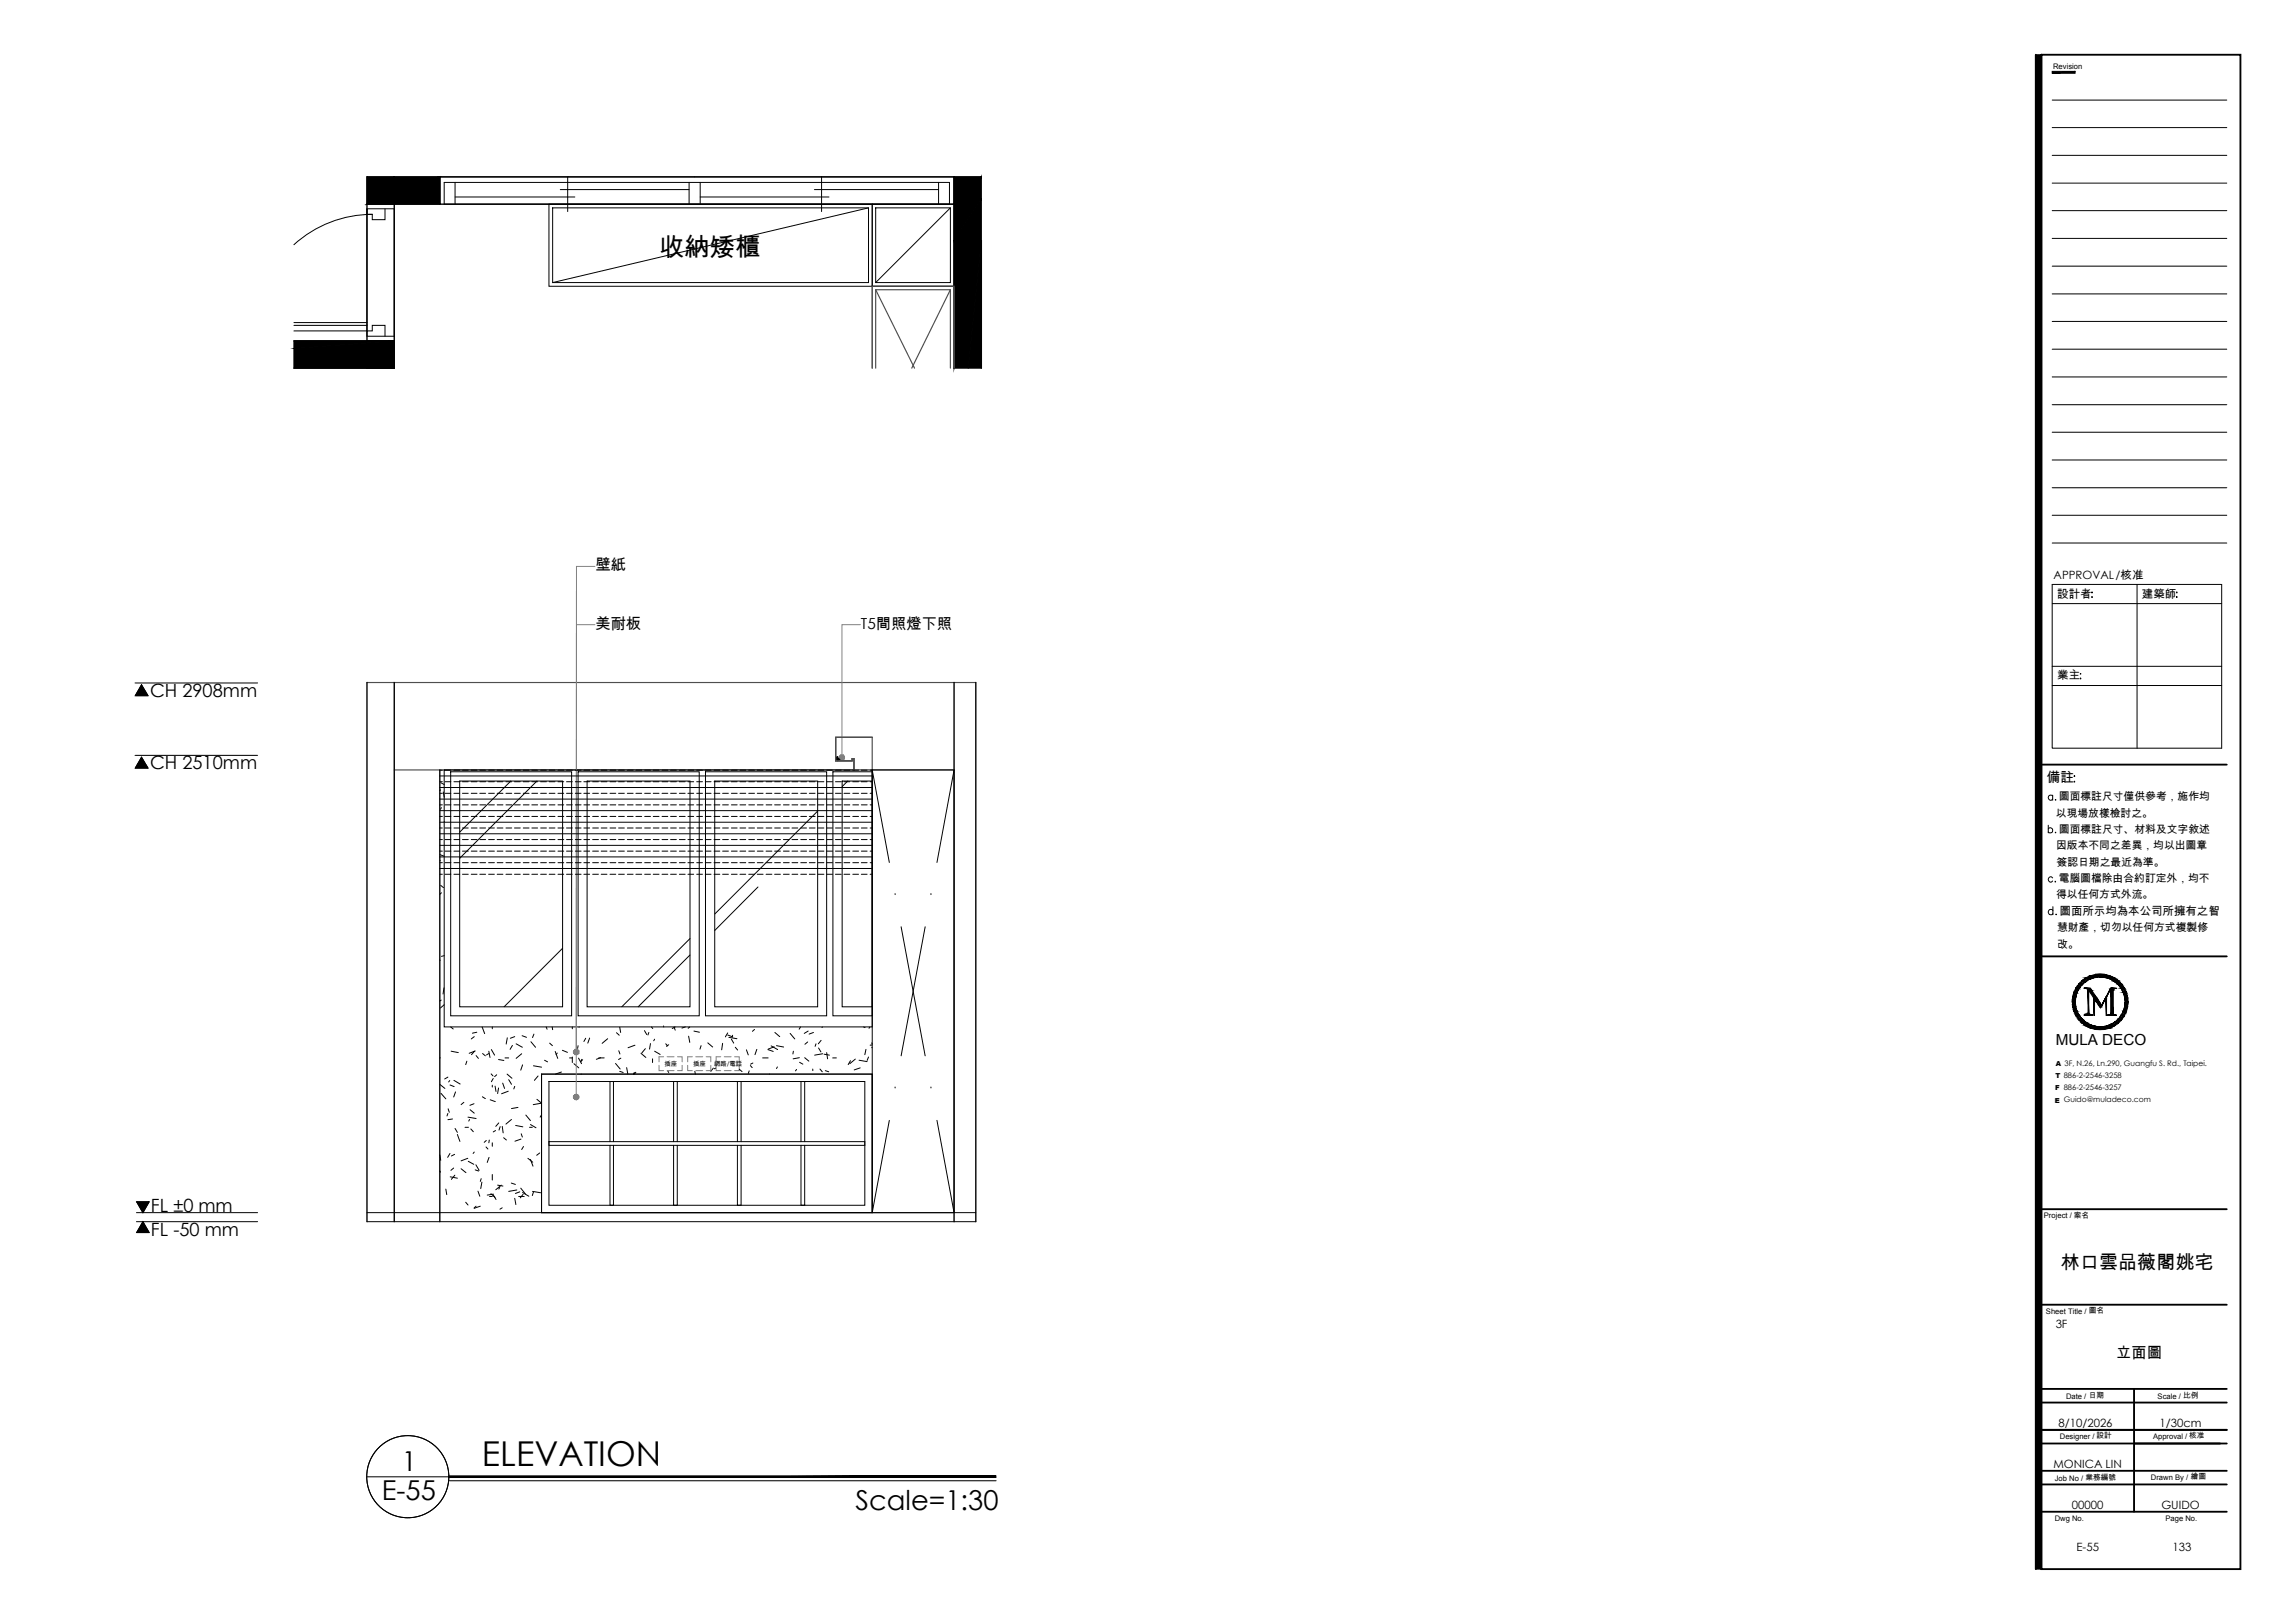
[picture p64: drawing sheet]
<svg xmlns="http://www.w3.org/2000/svg" width="420mm" height="297mm" viewBox="0 0 420 297" stroke-linecap="round" stroke-linejoin="round" font-family="sans-serif">
<defs><g id="words">
<text font-size="6.3" x="88.2" y="268.3">ELEVATION</text>
<g font-size="5">
<text x="73.6" y="269.2">1</text>
<text x="69.9" y="274.6">E-55</text>
<text x="156.6" y="276.3">Scale=1:30</text>
</g>
<text font-size="4.7" x="120.6" y="46.9">收納矮櫃</text>
<text font-size="3.5" x="377.3" y="232.3">林口雲品薇閣姚宅</text>
<g font-size="3.3">
<text x="27.5" y="127.5">CH 2908mm</text>
<text x="27.5" y="140.8">CH 2510mm</text>
<text x="27.6" y="221.7">FL ±0 mm</text>
<text x="27.6" y="226.2">FL -50 mm</text>
</g>
<g font-size="2.8">
<text x="109" y="104.4">壁紙</text>
<text x="109" y="115">美耐板</text>
<text x="157.6" y="115">T5間照燈下照</text>
<text x="376.3" y="191.3">MULA DECO</text>
<text x="387.4" y="248.5">立面圖</text>
</g>
<text font-size="2.5" x="374.7" y="143.2">備註</text>
<g font-size="2.1">
<text x="376" y="106">APPROVAL/核准</text>
<text x="376.6" y="109.4">設計者</text>
<text x="392.1" y="109.4">建築師</text>
<text x="376.6" y="124.3">業主</text>
<text x="377.1" y="167.4">圖面所示均為本公司所擁有之智</text>
<text x="376.3" y="243.1">3F</text>
<text x="376.9" y="261.2">8/10/2026</text>
<text x="395.4" y="261.2">1/30cm</text>
<text x="375.9" y="268.7">MONICA LIN</text>
<text x="379.3" y="276.2">00000</text>
<text x="395.7" y="276.2">GUIDO</text>
<text x="380.2" y="283.8">E-55</text>
<text x="397.7" y="283.8">133</text>
</g>
<g font-size="2">
<text x="376.4" y="149.5">以現場放樣檢討之。</text>
<text x="376.9" y="146.5">圖面標註尺寸僅供參考，施作均</text>
<text x="376.4" y="155.4">因版本不同之差異，均以出圖章</text>
<text x="376.9" y="152.4">圖面標註尺寸、材料及文字敘述</text>
<text x="376.5" y="158.4">簽認日期之最近為準。</text>
<text x="376.9" y="161.4">電腦圖檔除由合約訂定外，均不</text>
<text x="376.4" y="164.4">得以任何方式外流。</text>
<text x="376.6" y="170.4">慧財產，切勿以任何方式複製修</text>
<text x="376.6" y="173.4">改。</text>
</g>
<g font-size="1.4">
<text x="375.9" y="12.6">Revision</text>
<text x="374.2" y="222.9">Project / 案名</text>
<text x="374.6" y="240.4">Sheet Title / 圖名</text>
<text x="378.2" y="256.1">Date / 日期</text>
<text x="395" y="256.1">Scale / 比例</text>
<text x="377.1" y="263.4">Designer / 設計</text>
<text x="394.2" y="263.4">Approval / 核准</text>
<text x="376.2" y="271">Job No / 業務編號</text>
<text x="393.8" y="270.8">Drawn By / 繪圖</text>
<text x="376.2" y="278.3">Dwg No.</text>
<text x="396.5" y="278.3">Page No.</text>
</g>
<g font-size="1.3">
<text x="376.3" y="197.3">T 886-2-2546-3258</text>
<text x="376.3" y="195.1">A 3F, N.26, Ln.290, Guangfu S. Rd., Taipei.</text>
<text x="376.2" y="201.8">E Guido@muladeco.com</text>
<text x="376.3" y="199.5">F 886-2-2546-3257</text>
</g>
<g font-size="1.2">
<text x="121.6" y="195.1">插座</text>
<text x="126.9" y="195.1">插座</text>
<text x="130.7" y="195.1">網路/電話</text>
</g>
</g></defs>
<!-- layer: I-ELEV4 -->
<path d="M67.2 223.6h111.4M67.2 221.9h111.4" fill="none" stroke="#000" stroke-width=".18"/>
<!-- layer: I-ELEV2 -->
<path d="M67.2 124.9h111.4M72.2 140.9h84.1v-2.1h-.3v.5h-3v-4.4h6.7v6h15M154.7 140.9h1.6v-2.1h-.3v.5h-3v-4.4h6.7h-6.7v4.4h3v-.5h.3v2.1" fill="none" stroke="#4c4c4c" stroke-width=".21"/>
<!-- layer: I-ELEV1 -->
<path d="M67.2 124.9v98.7M72.2 124.9v98.7M174.7 124.9v98.7M178.6 124.9v98.7M80.5 140.9v82.7" fill="none" stroke="#000" stroke-width=".25"/>
<!-- layer: I-ELEV252 -->
<g fill="none" stroke="#000" stroke-width=".18">
<path d="M80.5 142h79.2M80.5 144.1h79.2M80.5 146.2h79.2M80.5 148.4h79.2M80.5 150.5h79.2M80.5 152.6h79.2M80.5 154.7h79.2M80.5 156.8h79.2M80.5 158.9h79.2M80.5 141h.5M80.5 143.1h.5M80.5 145.2h.5"/>
<path d="M80.5 147.3h.5M80.5 149.4h.5M80.5 151.5h.5M80.5 153.7h.5M80.5 155.8h.5M80.5 157.9h.5M81.3 140.9h78.4v47h-78.4zM81.5 141h1.1M81.5 143.1h1.1M81.5 145.2h1.1M81.5 147.3h1.1M81.5 149.4h1.1"/>
<path d="M81.5 151.5h1.1M81.5 153.7h1.1M81.5 155.8h1.1M81.5 157.9h1.1M82.5 141.3h22.1v44.6h-22.1zM83.1 141h1.1M83.1 143.1h1.1M83.1 145.2h1.1M83.1 147.3h1.1M83.1 149.4h1.1M83.1 151.5h1.1M83.1 153.7h1.1"/>
<path d="M83.1 155.8h1.1M83.1 157.9h1.1M84.2 142.9h18.8v41.4h-18.8zM84.7 141h1M84.7 143.1h1M84.7 145.2h1M84.7 147.3h1M84.7 149.4h1M84.7 151.5h1M84.7 153.7h1M84.7 155.8h1M84.7 157.9h1"/>
<path d="M86.3 141h1M86.3 143.1h1M86.3 145.2h1M86.3 147.3h1M86.3 149.4h1M86.3 151.5h1M86.3 153.7h1M86.3 155.8h1M86.3 157.9h1M87.8 141h1.1M87.8 143.1h1.1M87.8 145.2h1.1"/>
<path d="M87.8 147.3h1.1M87.8 149.4h1.1M87.8 151.5h1.1M87.8 153.7h1.1M87.8 155.8h1.1M87.8 157.9h1.1M89.5 141h1M89.5 143.1h1M89.5 145.2h1M89.5 147.3h1M89.5 149.4h1M89.5 151.5h1"/>
<path d="M89.5 153.7h1M89.5 155.8h1M89.5 157.9h1M91 141h1.1M91 143.1h1.1M91 145.2h1.1M91 147.3h1.1M91 149.4h1.1M91 151.5h1.1M91 153.7h1.1M91 155.8h1.1M91 157.9h1.1"/>
<path d="M92.6 141h1.1M92.6 143.1h1.1M92.6 145.2h1.1M92.6 147.3h1.1M92.6 149.4h1.1M92.6 151.5h1.1M92.6 153.7h1.1M92.6 155.8h1.1M92.6 157.9h1.1M94.2 141h1.1M94.2 143.1h1.1M94.2 145.2h1.1"/>
<path d="M94.2 147.3h1.1M94.2 149.4h1.1M94.2 151.5h1.1M94.2 153.7h1.1M94.2 155.8h1.1M94.2 157.9h1.1M95.8 141h1.1M95.8 143.1h1.1M95.8 145.2h1.1M95.8 147.3h1.1M95.8 149.4h1.1M95.8 151.5h1.1"/>
<path d="M95.8 153.7h1.1M95.8 155.8h1.1M95.8 157.9h1.1M97.4 141h1M97.4 143.1h1M97.4 145.2h1M97.4 147.3h1M97.4 149.4h1M97.4 151.5h1M97.4 153.7h1M97.4 155.8h1M97.4 157.9h1"/>
<path d="M99 141h1M99 143.1h1M99 145.2h1M99 147.3h1M99 149.4h1M99 151.5h1M99 153.7h1M99 155.8h1M99 157.9h1M100.5 141h1.1M100.5 143.1h1.1M100.5 145.2h1.1"/>
<path d="M100.5 147.3h1.1M100.5 149.4h1.1M100.5 151.5h1.1M100.5 153.7h1.1M100.5 155.8h1.1M100.5 157.9h1.1M102.2 141h1M102.2 143.1h1M102.2 145.2h1M102.2 147.3h1M102.2 149.4h1M102.2 151.5h1"/>
<path d="M102.2 153.7h1M102.2 155.8h1M102.2 157.9h1M103.7 141h1.1M103.7 143.1h1.1M103.7 145.2h1.1M103.7 147.3h1.1M103.7 149.4h1.1M103.7 151.5h1.1M103.7 153.7h1.1M103.7 155.8h1.1M103.7 157.9h1.1"/>
<path d="M105.3 141h1.1M105.3 143.1h1.1M105.3 145.2h1.1M105.3 147.3h1.1M105.3 149.4h1.1M105.3 151.5h1.1M105.3 153.7h1.1M105.3 155.8h1.1M105.3 157.9h1.1M105.8 141.3h22.2v44.6h-22.2zM106.9 141h1.1M106.9 143.1h1.1"/>
<path d="M106.9 145.2h1.1M106.9 147.3h1.1M106.9 149.4h1.1M106.9 151.5h1.1M106.9 153.7h1.1M106.9 155.8h1.1M106.9 157.9h1.1M107.5 142.9h18.8v41.4h-18.8zM108.5 141h1.1M108.5 143.1h1.1M108.5 145.2h1.1M108.5 147.3h1.1"/>
<path d="M108.5 149.4h1.1M108.5 151.5h1.1M108.5 153.7h1.1M108.5 155.8h1.1M108.5 157.9h1.1M110.1 141h1M110.1 143.1h1M110.1 145.2h1M110.1 147.3h1M110.1 149.4h1M110.1 151.5h1M110.1 153.7h1"/>
<path d="M110.1 155.8h1M110.1 157.9h1M111.7 141h1M111.7 143.1h1M111.7 145.2h1M111.7 147.3h1M111.7 149.4h1M111.7 151.5h1M111.7 153.7h1M111.7 155.8h1M111.7 157.9h1M113.2 141h1.1"/>
<path d="M113.2 143.1h1.1M113.2 145.2h1.1M113.2 147.3h1.1M113.2 149.4h1.1M113.2 151.5h1.1M113.2 153.7h1.1M113.2 155.8h1.1M113.2 157.9h1.1M114.9 141h1M114.9 143.1h1M114.9 145.2h1M114.9 147.3h1"/>
<path d="M114.9 149.4h1M114.9 151.5h1M114.9 153.7h1M114.9 155.8h1M114.9 157.9h1M116.4 141h1.1M116.4 143.1h1.1M116.4 145.2h1.1M116.4 147.3h1.1M116.4 149.4h1.1M116.4 151.5h1.1M116.4 153.7h1.1"/>
<path d="M116.4 155.8h1.1M116.4 157.9h1.1M118 141h1.1M118 143.1h1.1M118 145.2h1.1M118 147.3h1.1M118 149.4h1.1M118 151.5h1.1M118 153.7h1.1M118 155.8h1.1M118 157.9h1.1M119.6 141h1.1"/>
<path d="M119.6 143.1h1.1M119.6 145.2h1.1M119.6 147.3h1.1M119.6 149.4h1.1M119.6 151.5h1.1M119.6 153.7h1.1M119.6 155.8h1.1M119.6 157.9h1.1M121.2 141h1.1M121.2 143.1h1.1M121.2 145.2h1.1M121.2 147.3h1.1"/>
<path d="M121.2 149.4h1.1M121.2 151.5h1.1M121.2 153.7h1.1M121.2 155.8h1.1M121.2 157.9h1.1M122.8 141h1M122.8 143.1h1M122.8 145.2h1M122.8 147.3h1M122.8 149.4h1M122.8 151.5h1M122.8 153.7h1"/>
<path d="M122.8 155.8h1M122.8 157.9h1M124.4 141h1M124.4 143.1h1M124.4 145.2h1M124.4 147.3h1M124.4 149.4h1M124.4 151.5h1M124.4 153.7h1M124.4 155.8h1M124.4 157.9h1M125.9 141h1.1"/>
<path d="M125.9 143.1h1.1M125.9 145.2h1.1M125.9 147.3h1.1M125.9 149.4h1.1M125.9 151.5h1.1M125.9 153.7h1.1M125.9 155.8h1.1M125.9 157.9h1.1M127.6 141h1M127.6 143.1h1M127.6 145.2h1M127.6 147.3h1"/>
<path d="M127.6 149.4h1M127.6 151.5h1M127.6 153.7h1M127.6 155.8h1M127.6 157.9h1M129.1 141h1.1M129.1 143.1h1.1M129.1 145.2h1.1M129.1 147.3h1.1M129.1 149.4h1.1M129.1 151.5h1.1M129.1 153.7h1.1"/>
<path d="M129.1 155.8h1.1M129.1 157.9h1.1M129.2 141.3h22.1v44.6h-22.1zM130.7 141h1.1M130.7 143.1h1.1M130.7 145.2h1.1M130.7 147.3h1.1M130.7 149.4h1.1M130.7 151.5h1.1M130.7 153.7h1.1M130.7 155.8h1.1M130.7 157.9h1.1"/>
<path d="M130.9 142.9h18.8v41.4h-18.8zM132.3 141h1.1M132.3 143.1h1.1M132.3 145.2h1.1M132.3 147.3h1.1M132.3 149.4h1.1M132.3 151.5h1.1M132.3 153.7h1.1M132.3 155.8h1.1M132.3 157.9h1.1M133.9 141h1.1M133.9 143.1h1.1"/>
<path d="M133.9 145.2h1.1M133.9 147.3h1.1M133.9 149.4h1.1M133.9 151.5h1.1M133.9 153.7h1.1M133.9 155.8h1.1M133.9 157.9h1.1M135.5 141h1M135.5 143.1h1M135.5 145.2h1M135.5 147.3h1M135.5 149.4h1"/>
<path d="M135.5 151.5h1M135.5 153.7h1M135.5 155.8h1M135.5 157.9h1M137.1 141h1M137.1 143.1h1M137.1 145.2h1M137.1 147.3h1M137.1 149.4h1M137.1 151.5h1M137.1 153.7h1M137.1 155.8h1"/>
<path d="M137.1 157.9h1M138.6 141h1.1M138.6 143.1h1.1M138.6 145.2h1.1M138.6 147.3h1.1M138.6 149.4h1.1M138.6 151.5h1.1M138.6 153.7h1.1M138.6 155.8h1.1M138.6 157.9h1.1M140.3 141h1M140.3 143.1h1"/>
<path d="M140.3 145.2h1M140.3 147.3h1M140.3 149.4h1M140.3 151.5h1M140.3 153.7h1M140.3 155.8h1M140.3 157.9h1M141.8 141h1.1M141.8 143.1h1.1M141.8 145.2h1.1M141.8 147.3h1.1M141.8 149.4h1.1"/>
<path d="M141.8 151.5h1.1M141.8 153.7h1.1M141.8 155.8h1.1M141.8 157.9h1.1M143.4 141h1.1M143.4 143.1h1.1M143.4 145.2h1.1M143.4 147.3h1.1M143.4 149.4h1.1M143.4 151.5h1.1M143.4 153.7h1.1M143.4 155.8h1.1"/>
<path d="M143.4 157.9h1.1M145 141h1.1M145 143.1h1.1M145 145.2h1.1M145 147.3h1.1M145 149.4h1.1M145 151.5h1.1M145 153.7h1.1M145 155.8h1.1M145 157.9h1.1M146.6 141h1.1M146.6 143.1h1.1"/>
<path d="M146.6 145.2h1.1M146.6 147.3h1.1M146.6 149.4h1.1M146.6 151.5h1.1M146.6 153.7h1.1M146.6 155.8h1.1M146.6 157.9h1.1M148.2 141h1M148.2 143.1h1M148.2 145.2h1M148.2 147.3h1M148.2 149.4h1"/>
<path d="M148.2 151.5h1M148.2 153.7h1M148.2 155.8h1M148.2 157.9h1M149.8 141h1M149.8 143.1h1M149.8 145.2h1M149.8 147.3h1M149.8 149.4h1M149.8 151.5h1M149.8 153.7h1M149.8 155.8h1"/>
<path d="M149.8 157.9h1M151.3 141h1.1M151.3 143.1h1.1M151.3 145.2h1.1M151.3 147.3h1.1M151.3 149.4h1.1M151.3 151.5h1.1M151.3 153.7h1.1M151.3 155.8h1.1M151.3 157.9h1.1M152.5 141.3h7.2v44.6h-7.2zM153 141h1"/>
<path d="M153 143.1h1M153 145.2h1M153 147.3h1M153 149.4h1M153 151.5h1M153 153.7h1M153 155.8h1M153 157.9h1M154.2 142.9h5.5v41.4h-5.5zM154.5 141h1.1M154.5 143.1h1.1M154.5 145.2h1.1"/>
<path d="M154.5 147.3h1.1M154.5 149.4h1.1M154.5 151.5h1.1M154.5 153.7h1.1M154.5 155.8h1.1M154.5 157.9h1.1M156.1 141h1.1M156.1 143.1h1.1M156.1 145.2h1.1M156.1 147.3h1.1M156.1 149.4h1.1M156.1 151.5h1.1"/>
<path d="M156.1 153.7h1.1M156.1 155.8h1.1M156.1 157.9h1.1M157.7 141h1.1M157.7 143.1h1.1M157.7 145.2h1.1M157.7 147.3h1.1M157.7 149.4h1.1M157.7 151.5h1.1M157.7 153.7h1.1M157.7 155.8h1.1M157.7 157.9h1.1"/>
<path d="M159.3 141h.4M159.3 143.1h.4M159.3 145.2h.4M159.3 147.3h.4M159.3 149.4h.4M159.3 151.5h.4M159.3 153.7h.4M159.3 155.8h.4M159.3 157.9h.4M159.7 140.9h15v81h-15zM159.7 140.9l3.1 16.9M174.7 140.9l-3.2 16.9"/>
<path d="M80.5 160h.5M81.5 160h1.1M83.1 160h1.1M84.7 160h1M86.3 160h1M87.8 160h1.1M89.5 160h1M91 160h1.1M92.6 160h1.1M94.2 160h1.1M95.8 160h1.1M97.4 160h1"/>
<path d="M99 160h1M100.5 160h1.1M102.2 160h1M103.7 160h1.1M105.3 160h1.1M106.9 160h1.1M108.5 160h1.1M110.1 160h1M111.7 160h1M113.2 160h1.1M114.9 160h1M116.4 160h1.1"/>
<path d="M118 160h1.1M119.6 160h1.1M121.2 160h1.1M122.8 160h1M124.4 160h1M125.9 160h1.1M127.6 160h1M129.1 160h1.1M130.7 160h1.1M132.3 160h1.1M133.9 160h1.1M135.5 160h1"/>
<path d="M137.1 160h1M138.6 160h1.1M140.3 160h1M141.8 160h1.1M143.4 160h1.1M145 160h1.1M146.6 160h1.1M148.2 160h1M149.8 160h1M151.3 160h1.1M153 160h1M154.5 160h1.1"/>
<path d="M156.1 160h1.1M157.7 160h1.1M159.3 160h.4M163.9 163.7h.1M165 169.6l4.4 23.6M169.4 169.6l-4.4 23.6M170.4 163.7h.1M163.9 199.1h.1M170.4 199.1h.1M162.8 205l-3.1 16.9M171.5 205l3.2 16.9"/>
</g>
<!-- layer: 0 -->
<g fill="none" stroke="#000" stroke-width=".18">
<path d="M375.7 18.3h32M375.7 23.4h32M375.7 28.4h32M375.7 33.5h32M375.7 38.6h32M375.7 53.8h32M375.7 48.7h32M375.7 43.6h32M375.7 58.8h32M375.7 79.1h32M375.7 74.1h32M375.7 69h32"/>
<path d="M375.7 63.9h32M375.7 84.2h32M375.7 89.3h32M375.7 94.3h32M375.7 99.4h32M375.7 107h31v29.9h-31zM375.7 110.5h31M383 108.4v.1zM383 109.2v.2zM391.2 107v29.9M398.4 108.4h.2zM398.4 109.3h.2z"/>
<path d="M375.7 121.9h31M375.7 125.5h31M380.8 123.3h.2zM380.8 124.2h.2zM93.5 142.9l-9.3 9.4M98.3 142.9l-14.1 14.2M149.7 148.4l-18.8 18.9M155.2 142.9l-1 1.1M375 151.7a.45 .45 0 0 1 .7 0 .45 .45 0 0 1 0 .6 .45 .45 0 0 1-.7 0M375 151v1.4M375.8 145.7a.45 .45 0 0 0-.7-.1 .45 .45 0 0 0 0 .7 .45 .45 0 0 0 .7-.1M375.8 145.5v1"/>
<path d="M376.3 146.3v.2l.1-.1M376.3 152.3v.1h.1M379.7 142.1h.2zM379.7 143.1h.2zM103 173.6l-10.7 10.7M126.3 174.8l-9.5 9.5M126.3 171.8l-12.5 12.5M138.8 162.3l-7.9 8M375.8 160.7a.45 .45 0 0 0-.7-.1 .45 .45 0 0 0 0 .7 .45 .45 0 0 0 .7-.1M375.8 166.7a.47 .47 0 0 0-.7-.1 .47 .47 0 0 0 0 .7 .47 .47 0 0 0 .7-.1M375.8 165.9v1.5M376.3 161.3v.1"/>
<path d="M376.4 167.3l-.1 .1h.2"/>
</g>
<!-- layer: I-ELEV5 -->
<g fill="none" stroke="#000" stroke-width=".18">
<path d="M153.2 138.5l.5 .5-.2 .1-.3-.3zM153.2 138.6l-.1 .1v.1h.1l-.1 .1 .1-.1v.2l.1-.1-.1 .1h.2l-.1 .1 .1-.1v.2l.3-.2M99.1 196.6h60.6v25.3h-60.6zM100.5 197.9h57.8v22.7h-57.8zM100.5 208.9h57.8v.7h-57.8zM111.7 209.6v11h.6v-11M111.7 208.9v-11h.6v11M123.3 209.6v11h.7v-11M123.3 208.9v-11h.7v11M135 209.6v11h.7v-11M135 208.9v-11h.7v11M146.6 209.6v11h.7v-11"/>
<path d="M146.6 208.9v-11h.7v11"/>
</g>
<!-- layer: 0 -->
<g fill="#808080" stroke="#808080" stroke-width=".18">
<path d="M154.1 138.7v.4h-.2zM153.7 138.9l.2 .2 .2-.4zM153.6 138.7h.5l-.4 .2z"/>
<path d="M153.7 138.4l.4 .3h-.5zM153.7 138.4l.4 .3-.2-.5zM153.9 138.2h.2v.5z"/>
<path d="M154.1 138.2h.3l-.3 .5zM154.4 138.2l-.3 .5 .5-.3zM154.1 138.7l.5-.3v.3z"/>
<path d="M154.1 138.7h.5v.2zM154.1 138.7l.3 .4 .2-.2zM154.1 138.7l.3 .4h-.3z"/>
<path d="M105.5 192.5v.5h-.3zM105.1 192.8l.1 .2 .3-.5zM105 192.5h.5l-.4 .3z"/>
<path d="M105.1 192.3l.4 .2h-.5zM105.2 192.1l-.1 .2 .4 .2zM105.2 192.1h.3v.4z"/>
<path d="M105.5 192.1h.2l-.2 .4zM105.7 192.1l-.2 .4 .5-.2zM105.5 192.5l.5-.2v.2z"/>
<path d="M105.5 192.5h.5v.3zM105.5 192.5l.2 .5 .3-.2zM105.5 192.5l.2 .5h-.2z"/>
<path d="M105.5 200.8v.5l-.3-.1zM105.1 201l.1 .2 .3-.4zM105 200.8h.5l-.4 .2z"/>
<path d="M105.1 200.5l.4 .3h-.5zM105.2 200.3l-.1 .2 .4 .3zM105.2 200.3h.3v.5z"/>
<path d="M105.5 200.3h.2l-.2 .5zM105.7 200.3l-.2 .5 .4-.3zM105.5 200.8l.4-.3 .1 .3z"/>
<path d="M105.5 200.8h.5l-.1 .2zM105.5 200.8l.2 .4 .2-.2zM105.5 200.8l.2 .4-.2 .1z"/>
</g>
<path d="M108.9 103.7h-3.4v88.8M108.9 114.3h-3.4v86.5M157.5 114.3h-3.4v24.4" fill="none" stroke="#808080" stroke-width=".18"/>
<!-- layer: I-ELEV6 -->
<g fill="none" stroke="#808080" stroke-width=".18">
<path d="M120.7 195v.9h.8M121.5 193.4h-.8v.9M122.1 195.9h1.3M122.1 193.4h1.3M124 193.4h.9v.9M124.9 195v.9h-.9M125.9 195v.9h.8M126.7 193.4h-.8v.9M127.4 195.9h1.3M127.4 193.4h1.3M129.3 193.4h.8v.9M130.1 195v.9h-.8"/>
<path d="M131.1 195v.9h.9M132 193.4h-.9v.9M132.6 195.9h1.3M132.6 193.4h1.3M134.5 193.4h.8v.9M135.3 195v.9h-.8"/>
</g>
<!-- layer: I-WALL-HATCH -->
<g fill="none" stroke="#000" stroke-width=".18">
<path d="M80.5 156.4l.8 .3M80.5 157.5h.1M80.6 144.6l-.1 .1M80.7 143.2l.6 .4M80.8 147.8l-.2 .3M81.2 144.9l.1 1M81.3 150.4h.1M80.5 175.7l.1 .1M80.7 162l.5 .5M80.8 163.4l-.3 .3M81.3 174.9l-.5 .1M80.5 193.6h.1"/>
<path d="M80.6 198.5l.8 .7M80.8 183l-.3 .2M81.3 180.8l-.2 1.1M81.3 183.9l-.7 .6M82 197.1l-.6 .4M82.3 197.8l-.2 .2M82.4 198.6l.7 .3M82.5 187.9l.5 .4M82.6 192.4l1.3 .2M83.1 197.7l1.1 .7M83.4 199.8l-.3 1M85.5 194.2l-.2 .6"/>
<path d="M86.8 189.7l-.5 .4M86.9 192.4l-.6 .6M87 192.3l-1.1 .5M87.2 193.2l.4 .5M87.3 188.9l-.8 .2M88.3 187.9l.4 1.3M88.3 192.8l.6 .4M89.5 192.8l-.4 .3M89.5 192.4l.2 1.1M89.9 196.5l.4 .4M90 192.1l.6 1M90.1 187.9v.4"/>
<path d="M90.1 198.6v.4M90.3 197.4l-.3 .6M90.6 198.8l.2 1M90.9 196.7l-.3 .3M91.3 199.1l-.2 1M91.3 193.9l.9 .2M92 198.2l.4 1M92.5 193.6h.6M92.8 196.6l.9 .7M92.9 189.9l-.2 1.2M93 199.7l-1.2 .5M93.1 197.6l.5 .8"/>
<path d="M93.8 191.3l-.4 .8M94.2 189.7l-.8 .3M94.2 198.8l-.1 .5M94.5 191l1.1 .7M95.5 192.9l-1 .8M95.6 189.6l.8 .3M95.7 194.9l-.4 1M97.2 190.7l.8 1M97.7 195.1l1.4 .2M97.7 189.3l-.2 .6M98.5 196.9l-.7 .8M99.7 194l.5 .3"/>
<path d="M100 187.9l.2 .5M100.6 190.9l.5 .5M101.1 187.9l.1 .6M101.6 192.4l.5 1.3M102 192.7l-.2 .3M102.8 196.2l-1.1 .4M103 192.2l.9 .4M104.3 193.6h.5M104.8 187.9v.4M104.8 193.4v1.1M105.1 194.7l.9 .7M105.8 191.4l-.1 .5"/>
<path d="M105.9 193.7l.6 1M106 187.9v.1M106.4 196.6h.1M106.5 193.9l-.2 .4M106.7 194l-.4 .3M107.2 190l-.3 .6M108 190l-.4 .9M109.6 193.6h1M110 193.6l-.8 .3M111.3 190.1l-1.1 .9M112.7 194.6l.8 1.1M112.9 189l.5 .5"/>
<path d="M113.3 192.3l.2 .6M113.5 188l.1 1M113.5 196.1l.6 .2M113.7 193.7l-.5 .2M114.7 195.4l.2 1.1M116.1 196.3l-.1 .3M116.2 191.3l-1.2 .5M116.2 196.4v.2M116.4 196.2l-.4 .4M117.3 192.8l.9 .7M118 188.6l.4 .7M118.2 191.9l-.7 .8"/>
<path d="M118.8 189l-.2 .4M119.1 191l-.2 1M119.3 187.9l.2 .3M119.5 193.8v.7M119.8 190.2l-.1 .3M119.8 192.4l1.1 .6M121.5 187.9h.1M121.9 191l.3 .4M122.2 195.9l.2 .4M122.4 191.2l-.4 .3M123.4 187.9l.2 .6M123.6 187.9l-.5 .3"/>
<path d="M125.5 187.9l-.7 .3M126.1 189.6l.2 1.2M126.3 187.9l-.3 .3M127 188.7l1.1 .2M127.2 196.1l.1 .5M128.4 191.4l-.3 .6M129.6 190.9l.9 .7M130.6 195.5l-.5 .6M131 195.5l-.2 .1M132.3 191l-.2 1.1M133.2 189l-.4 .8M133.2 189.4l.8 .3"/>
<path d="M133.4 189.9l1.5 .2M133.9 190.2l.4 .7M134.1 189.5v.3M134.6 191.7l.4 .5M135.3 195.7l.5 .4M136.7 192.1l.3 1M137.2 196l-.2 .5M137.4 195l.3 .4M137.8 194.5l-.4 .3M138.1 188.4l-.3 .4M138.6 192.1l-.4 .9M139.6 193.6h1"/>
<path d="M140.6 192.1l1 .3M140.8 196.6h.1M141.2 191.4l1.2 .7M141.7 191.6l-1.1 .4M141.9 189l.8 .7M142.2 191.4l1.3 .2M142.3 195.3l-.1 .3M144.7 189.1l.8 1M145.2 192.4v.5M145.8 195.7l-.2 .3M146.3 193.6l-1.1 .2M146.4 194.4l.6 .4"/>
<path d="M146.6 187.9l-.3 .5M147.3 193.6l.8 .6M147.9 190.7l-.5 .4M148 188.7l-.8 .4M148.8 195.7v.2M148.9 189l-.8 .3M149.4 191l-.2 .5M149.9 191.8l.4 .7M150.1 195.7l.4 .5M150.3 190.4l-.5 .6M150.5 187.9v.2M150.6 192.9l-1.5 .2"/>
<path d="M150.9 192.9l.9 .2M151.1 195.9l.6 .3M151.3 192.6l.2 1.2M152.4 193.6h.7M155.7 194.1l-.4 .7M156.6 193.8l-1 .9M157.3 194l1.5 .3M157.5 195.4l-1.1 .4M158.1 187.9l.3 .2M158.5 192.1l-.2 .9M159 193.4l-.2 .7M159.3 187.9l-.2 .3"/>
<path d="M159.6 190.9l.1 .2M159.6 191.7l.1 .1M159.7 191.2l-.4 .1M80.5 211.4l.2 1M80.5 214.3l.1 .2M80.7 200.1l.9 1M81.6 217.6l.2 1M82 203.8l-.2 .4M82 202.9l.3 .7M82.4 211.1l-.4 .7M82.4 215.4l1.3 .2M82.8 204.8l-.8 .1"/>
<path d="M83.1 213.8l-.5 .4M83.2 211.3l-.6 .3M83.3 215.1l-.7 .7M83.3 206.5l.4 .7M83.7 207.6l.5 1.3M84.4 213.9l.9 .7M84.9 201.7l-.5 .5M85.1 206.3h.7M85.6 212l-1.2 .5M85.7 204.5l1.5 .2M85.7 212.5l1 .6M86 204.9l-.2 .3"/>
<path d="M86.1 203.1l.7 .6M86.2 206.6l.5 .5M86.8 202l-.8 .3M86.8 210.8l-.2 .3M87 214.1l.6 .2M87.1 213.2l.6 1M87.5 218l.3 .9M88.1 215.7l-.2 .5M88.2 216.4l-.2 1.1M88.3 200.7l.6 .4M89 209.9l.3 .4M89 208.7l-.4 .4"/>
<path d="M89.5 211.8l-.3 1M89.6 208.6l-.1 .6M89.6 219h.5M89.7 201.3l1 .3M89.9 218.5l.7 .6M90.1 209.2v.6M90.1 215v1M90.3 218.7l.5 .8M90.3 218.6l-1.1 .1M90.7 206.9l-.4 .3M91.1 216.9l1 .2M91.3 205.5l-.5 .6"/>
<path d="M91.5 217.3l-.2 .3M91.6 206.2l-.2 .6M91.8 216.9l-1 .8M91.9 206.1l.2 1.2M92.2 208.2l.5 .4M93.6 216.5l.8 .3M93.6 204.9l-1 .8M94.2 219.3l.2 1.2M94.4 206l1.3 .2M94.6 217.8l-1.5 .2M94.8 202.7l-1.2 .2M95 219h1"/>
<path d="M95.2 218.1l-.8 .3M95.3 217.5l.9 1M95.4 208.5l-1.1 .4M95.4 207.5l.2 .6M95.7 218.3l1.1 .6M95.8 218.6l-.5 .6M95.8 209.8l-.3 .6M96.3 204.1l.8 1M96.6 212l.9 .7M96.9 206.3h.6M97.1 212.2l.5 1.2M97.1 205.8l1 .6"/>
<path d="M97.5 218l1.5 .3M97.7 218.2l-.2 .6M98.3 201.2l.8 .6M98.8 211l-.5 .4M99.1 201.9l-1.5 .3M99.1 204l-.2 .5M85.3 220l.4 .5M87.2 220.8l-.4 .3M87.9 220.8l-1.1 .3M91.9 221.1l-.4 .2"/>
</g>
<!-- layer: I-ELEV-TEXT -->
<path d="M24.7 138.2h22.5M24.7 125h22.5M25.9 138.6l1.2 2h-2.3zM25.9 125.3l1.2 2h-2.3zM25 219.9h2.3l-1.1 2zM25 221.9h22.2M25 223.6h22.2M26.2 223.6l1.1 2h-2.3z" fill="none" stroke="#000" stroke-width=".18"/>
<path d="M25.9 138.6l1.2 2h-2.3zM25.9 125.3l1.2 2h-2.3zM25 219.9h2.3l-1.1 2zM26.2 223.6l1.1 2h-2.3z" fill="#000" stroke="#000" stroke-width=".18"/>
<!-- layer: I-DWGTITLE -->
<g fill="none" stroke="#000" stroke-width=".18">
<path d="M67.2 270.3h15M82.1 271h100.3"/>
<circle cx="74.7" cy="270.3" r="7.5"/>
</g>
<path d="M82.2 270.1v.3l100.1-.3zM82.2 270.4l100.1-.3v.3z" fill="#000" stroke="#000" stroke-width=".18"/>
<!-- layer: I-ELEV-DIM -->
<g fill="#000" stroke="#000" stroke-width=".18">
<path d="M67.2 32.3h5l-5 5.1z"/>
<path d="M72.2 32.3h8.3l-13.3 5.1zM67.2 37.4h13.3v-5.1z"/>
<path d="M179.7 36.6l-5 7.5h5zM179.7 32.3v4.3l-5 7.5zM174.7 32.3v11.8l5-11.8z"/>
</g>
<g fill="#000" stroke="#000" stroke-width=".18">
<path d="M53.8 62.4h18.4l-18.4 1.4zM179.7 44.1v23.3h-2.5z"/>
<path d="M174.7 44.1h5l-5 23.3zM179.7 44.1l-5 23.3h2.5z"/>
<path d="M53.8 63.8l18.3 3.6h-18.3zM53.8 63.8l18.3 3.6 .1-5zM72.2 62.4l-.1 5z"/>
</g>
<path d="M67.2 32.3v5.1h13.3v-5.1M174.7 32.3v11.8h5" fill="none" stroke="#000" stroke-width=".25"/>
<path d="M80.5 32.4h94.2" fill="none" stroke="#000" stroke-width=".18"/>
<!-- layer: I-WINDOW -->
<path d="M81.3 33.4h92.5v4h-92.5zM83.3 33.4v4M83.3 36.1h21.9M102.6 34.7h23.6M103.9 32.3v6.4M126.2 33.4v4M128.2 36.1h23.6M128.2 33.4v4M149.1 34.7h22.7M150.4 32.3v6.4M171.8 33.4v4" fill="none" stroke="#000" stroke-width=".18"/>
<!-- layer: I-WALL -->
<path d="M67.2 37.4h5v25h-5zM80.5 32.4h94.2v5h-94.2zM53.8 62.4h18.4v5h-18.4M67.2 67.4h5M174.7 67.4v-23.3h5v23.3" fill="none" stroke="#000" stroke-width=".25"/>
<path d="M53.8 59h13.4" fill="none" stroke="#000" stroke-width=".18"/>
<!-- layer: I-DOOR -->
<path d="M67.2 38.2v1h1v1h2.3v-2M68.2 39.2a21.4 21.4 0 0 0-14.4 5.6M53.8 59.5h13.4v1.1h-13.4M67.2 59.5v-21.3h5v23.3h-5v-.9h1v-1.1h2.3v2" fill="none" stroke="#000" stroke-width=".18"/>
<!-- layer: I-FURN-MLWK-L -->
<path d="M100.5 37.4h59.2v15h-59.2zM101.2 38h57.8v13.7h-57.8zM159 38l-57.8 13.7M159.7 37.4h15v15h-15zM160.3 38h13.7v13.7h-13.7zM174 38l-13.7 13.7" fill="none" stroke="#000" stroke-width=".18"/>
<!-- layer: I-FURN-MLWK-H -->
<path d="M160.3 53l7.1 14.4M174 53l-7.1 14.4M159.7 67.4v-15h15v15M160.3 67.4v-14.4h13.7v14.4" fill="none" stroke="#4c4c4c" stroke-width=".21"/>
<!-- layer: 0 -->
<g fill="#000" stroke="#000" stroke-width=".18">
<path d="M383.6 178.3h1.8zM382.9 188.2h3.2l-.7 .2zM384.4 184.3h.3l-.1 .2z"/>
<path d="M372.7 10v277.2l1-277.2zM373.7 10v277.2h-1z"/>
<path d="M375.7 13.4h4.2v-.3zM375.7 13.1h4.2l-4.2 .3z"/>
<path d="M381.2 179.5l-.3 .6 .7-.6zM381.2 179.5l-.3 .6h-.3z"/>
<path d="M381.2 179.4h.4zM381.2 179.4l.4 .1z"/>
<path d="M381.6 179.7l-.4 .5 .6-.5zM381 180.2l.6-.5-.4 .5z"/>
<path d="M381.7 179.6h.2zM381.7 179.6l.1 .1h-.2z"/>
<path d="M381.8 179l-.2 .4 .7-.4zM381.2 179.4l.6-.4-.2 .4z"/>
<path d="M382.3 179.3l-.4 .3 .5-.3zM381.7 179.6l.6-.3-.4 .3z"/>
<path d="M381.9 178.9h.6zM381.8 179h.5z"/>
<path d="M382.4 179.2h.3zM382.3 179.3h.1z"/>
<path d="M382.4 178.7l.1 .2 .7-.2zM381.9 178.9l.5-.2 .1 .2z"/>
<path d="M382.7 179.2l.5-.2h-.3zM382.4 179.2l.5-.2-.2 .2z"/>
<path d="M383.2 178.9h.6zM382.9 179h.3z"/>
<path d="M382.7 178.5l.5 .2 .7-.2zM382.4 178.7l.3-.2 .5 .2z"/>
<path d="M382.9 178.5h1.1zM382.7 178.5h1.2z"/>
<path d="M383.5 178.8h.5zM383.2 178.9h.6z"/>
<path d="M384 178.7l1.5 .1zM383.5 178.8l.5-.1 1.5 .1z"/>
<path d="M383.6 178.3l2.5 .2-.7-.2zM382.9 178.5l.7-.2 2.5 .2z"/>
<path d="M384.9 178.8l.9 .1zM384.9 178.8l.9 .1z"/>
<path d="M385.2 178.9l.8 .1zM385.2 178.9l.8 .1z"/>
<path d="M385.7 179l.9 .2zM385.7 179l.9 .2z"/>
<path d="M384.9 178.5h1.3zM384.9 178.5h1.3z"/>
<path d="M385.1 178.5l1.4 .2-.3-.2zM385.1 178.5l1.4 .2z"/>
<path d="M385.8 178.7l1.3 .2-.6-.2zM385.8 178.7l1.3 .2h-.7z"/>
<path d="M386.3 179.2l.4 .1zM386.3 179.2l.4 .1z"/>
<path d="M386.5 179.3l.8 .3zM386.5 179.3l.8 .3z"/>
<path d="M386.4 178.9l.8 .1zM386.4 178.9l.8 .1z"/>
<path d="M386.6 179l1.2 .4-.6-.4zM386.6 179l1.2 .4h-.4z"/>
<path d="M387.1 179.6l.3 .1zM387.1 179.6l.3 .1z"/>
<path d="M387.2 179.7l.7 .5-.5-.5zM387.2 179.7l.7 .5h-.1z"/>
<path d="M387.4 179.4l.4 .1zM387.4 179.4l.4 .1z"/>
<path d="M387.4 179.5l1 .6-.6-.6zM387.4 179.5l1 .6h-.3z"/>
<path d="M379.5 182.5h.2zM379.5 182.5h.2z"/>
<path d="M379.5 184.3h.2zM379.5 184.3h.2z"/>
<path d="M379.4 183.4l.3 .9-.1-.9zM379.4 183.4l.3 .9h-.2z"/>
<path d="M379.7 185.1h.3zM379.7 185.1h.3z"/>
<path d="M379.5 182.5l.1 .9 .1-.9zM379.5 182.5l.1 .9h-.2z"/>
<path d="M379.5 184.3l.5 .8-.3-.8zM379.5 184.3l.5 .8h-.3z"/>
<path d="M379.9 182.5h.1zM379.9 182.5h.1z"/>
<path d="M379.9 184.2h.1zM379.9 184.2h.1z"/>
<path d="M379.8 183.4l.2 .8-.1-.8zM379.8 183.4l.2 .8h-.1z"/>
<path d="M379.7 181.6h.3zM379.7 181.6h.3z"/>
<path d="M379.7 181.6v.9l.3-.9zM379.7 181.6v.9h-.2z"/>
<path d="M379.7 185.1l.7 .8-.4-.8zM379.7 185.1l.7 .8h-.3z"/>
<path d="M379.9 182.5v.9l.1-.9zM379.9 182.5v.9h-.1z"/>
<path d="M379.9 184.2l.3 .8-.2-.8zM379.9 184.2l.3 .8h-.1z"/>
<path d="M380.1 180.8h.3zM380.1 180.8h.3z"/>
<path d="M380.1 185.9h.3zM380.1 185.9h.3z"/>
<path d="M380.1 181.7l-.1 .8 .2-.8zM380.1 181.7l-.1 .8h-.1z"/>
<path d="M380.1 185l.1 .1zM380.1 185l.1 .1z"/>
<path d="M380.2 185.1l.4 .6zM380.2 185.1l.4 .6h-.1z"/>
<path d="M380.1 180.8l-.1 .8 .4-.8zM380.1 180.8l-.1 .8h-.3z"/>
<path d="M380.1 185.9l.8 .7-.5-.7zM380.1 185.9l.8 .7h-.3z"/>
<path d="M380.6 186.6h.3zM380.6 186.6h.3z"/>
<path d="M380.5 181l-.3 .7 .4-.7zM380.5 181l-.3 .7z"/>
<path d="M380.5 185.7l.2 .1zM380.5 185.7l.2 .1z"/>
<path d="M380.5 180.9h.2zM380.5 180.9l.1 .1z"/>
<path d="M380.5 185.8l.6 .6zM380.5 185.8l.6 .6z"/>
<path d="M380.6 180.1h.3zM380.6 180.1h.3z"/>
<path d="M380.6 180.1l-.2 .7 .5-.7zM380.6 180.1l-.2 .7h-.3z"/>
<path d="M380.6 186.6l1 .6-.7-.6zM380.6 186.6l1 .6h-.4z"/>
<path d="M381 180.3l-.3 .6 .4-.6zM381 180.3l-.3 .6h-.2z"/>
<path d="M381 186.4l.2 .1zM381 186.4l.2 .1z"/>
<path d="M381 180.2h.2zM381 180.2l.1 .1z"/>
<path d="M381 186.5l.8 .5-.6-.5zM381 186.5l.8 .5h-.2z"/>
<path d="M381.2 187.2l.4 .1zM381.2 187.2l.4 .1z"/>
<path d="M381.2 187.3l1.1 .4-.7-.4zM381.2 187.3l1.1 .4h-.5z"/>
<path d="M381.6 187l.3 .1zM381.6 187l.3 .1z"/>
<path d="M381.7 187.1l.7 .3zM381.7 187.1l.7 .3z"/>
<path d="M381.8 187.7l.7 .1zM381.8 187.7l.7 .1z"/>
<path d="M382.3 181.3l.1 4.1v-4.1zM382.3 181.3l.1 4.1h-.1z"/>
<path d="M382.3 185.4l.1 .1zM382.3 185.4l.1 .1z"/>
<path d="M382.3 185.5l.1 .1zM382.3 185.5l.1 .1z"/>
<path d="M382.3 185.6h.1zM382.2 185.6h.2z"/>
<path d="M382.2 185.6l.3 .1zM382.2 185.6l.3 .1z"/>
<path d="M382.3 187.4l.4 .1zM382.3 187.4l.4 .1z"/>
<path d="M382.2 185.7h.3zM382.2 185.7h.3z"/>
<path d="M382.2 185.7h.4zM382.2 185.7h.4z"/>
<path d="M381.9 187.8l1.3 .2-.7-.2zM381.9 187.8l1.3 .2h-.8z"/>
<path d="M382.1 185.7h.5zM382.1 185.7h.5z"/>
<path d="M382.1 185.7h.6zM382.1 185.7h.6z"/>
<path d="M382.1 185.7h.6zM382 185.7h.7z"/>
<path d="M381.6 180.8l1.1 .1zM381.6 180.8l1.1 .1z"/>
<path d="M382.4 187.5l.8 .2zM382.4 187.5l.8 .2z"/>
<path d="M382 180.9l.9 .3-.2-.3zM382 180.9l.9 .3h-.6z"/>
<path d="M382.9 188.2l.7 .2h1.8zM383.6 188.4h1.8z"/>
<path d="M382.3 181.2l.6 .1zM382.3 181.2l.6 .1z"/>
<path d="M382.4 181.3l1.5 1.4-1-1.4zM382.4 181.3l1.5 1.4h-.6z"/>
<path d="M381.6 185.7l1.6 .1zM381.6 185.7l1.6 .1z"/>
<path d="M382.4 188l1.5 .2zM382.4 188l1.5 .2h-1.2z"/>
<path d="M382.9 187.7l.9 .2zM382.9 187.7l.9 .2z"/>
<path d="M383.3 182.8l.2 .6v-.6zM383.3 182.8l.2 .6h-.2z"/>
<path d="M383.3 183.4l.2 2.4v-2.4zM383.3 183.4l.2 2.4h-.2z"/>
<path d="M383.2 187.9h.8zM383.2 187.9h.8z"/>
<path d="M382.7 188.2h1.3zM382.7 188.2h1.3z"/>
<path d="M383.3 182.7l.7 .1-.1-.1zM383.3 182.7l.7 .1h-.7z"/>
<path d="M383.5 182.8l.8 .6-.3-.6zM383.5 182.8l.8 .6h-.5z"/>
<path d="M383.8 183.4l.9 .6-.4-.6zM383.8 183.4l.9 .6h-.5z"/>
<path d="M384.2 184l.5 .3 .2-.3zM384.2 184l.5 .3h-.3z"/>
<path d="M383.5 187.9l1.4 .1 .6-.1zM383.5 187.9l1.4 .1z"/>
<path d="M385.5 182.6l-.6 1.4zM385.5 182.6l-.6 1.4h-.2z"/>
<path d="M385.6 182.4l.1 .2zM385.6 182.4l.1 .2h-.2z"/>
<path d="M385.6 182.6l.1 3.2zM385.6 182.6l.1 3.2z"/>
<path d="M385.2 187.9h.6zM384.9 187.9h.6z"/>
<path d="M385.7 187.7l.1 .2 .2-.2zM385.2 187.9l.5-.2 .1 .2z"/>
<path d="M385.1 188.2h1.1zM384.9 188.2h1.2z"/>
<path d="M386.3 181l-.6 1.4zM386.3 181l-.7 1.4z"/>
<path d="M385.8 188l.4 .2 .3-.2zM385.1 188.2l.7-.2 .4 .2z"/>
<path d="M386 187.7l.6-.2h-.3zM385.7 187.7l.6-.2-.3 .2z"/>
<path d="M386.5 187.4h.2zM386.3 187.5h.3z"/>
<path d="M386.4 181.2l.5 4.2v-4.2zM386.4 181.2l.5 4.2h-.5z"/>
<path d="M386.4 185.4l.5 .1zM386.4 185.4l.5 .1z"/>
<path d="M386.4 185.5l.5 .1zM386.4 185.5l.5 .1z"/>
<path d="M386.4 185.6h.5zM386.4 185.6h.5z"/>
<path d="M386.4 185.6l.6 .1zM386.4 185.6l.6 .1z"/>
<path d="M386.4 185.7h.6zM386.4 185.7h.6z"/>
<path d="M386.3 185.7h.7zM386.3 185.7h.7z"/>
<path d="M386.3 185.7h.8zM386.3 185.7h.8z"/>
<path d="M386.4 181l.5 .2 .2-.2zM386.4 181l.5 .2h-.5z"/>
<path d="M386.4 187.8l.1 .2 .6-.2zM385.8 188l.6-.2 .1 .2z"/>
<path d="M386.4 180.9h.7zM386.4 180.9l.7 .1h-.8z"/>
<path d="M386.2 185.7h.9zM386.2 185.7h.9z"/>
<path d="M386.2 185.7h1zM386.1 185.7h1.1z"/>
<path d="M386.6 187.7h.6zM386.4 187.8h.7z"/>
<path d="M386.7 187.4l.6-.3h-.2zM386.5 187.4l.6-.3-.4 .3z"/>
<path d="M387.2 187h.2zM387.1 187.1h.2z"/>
<path d="M386.4 180.8l1 .1zM386.4 180.8l1 .1h-1z"/>
<path d="M385.9 185.7l1.5 .1zM385.9 185.7l1.5 .1z"/>
<path d="M387.4 187.3l-.2 .4 .6-.4zM386.6 187.7l.8-.4-.2 .4z"/>
<path d="M387.4 187.2h.4zM387.4 187.2l.4 .1z"/>
<path d="M387.8 180.2l.2 .1zM387.8 180.2l.2 .1z"/>
<path d="M387.8 186.5l-.4 .5 .5-.5zM387.2 187l.6-.5-.4 .5z"/>
<path d="M387.9 180.3l.6 .6-.5-.6zM387.9 180.3l.6 .6h-.2z"/>
<path d="M387.9 186.4h.1zM387.9 186.4v.1h-.1z"/>
<path d="M388.1 186.6h.3zM388.1 186.6h.3z"/>
<path d="M388.1 180.1h.3zM388.1 180.1h.3z"/>
<path d="M388.1 180.1l.8 .7-.5-.7zM388.1 180.1l.8 .7h-.3z"/>
<path d="M388.1 186.6l-.3 .6 .6-.6zM387.4 187.2l.7-.6-.3 .6z"/>
<path d="M388.3 180.9l.2 .1zM388.3 180.9l.2 .1z"/>
<path d="M388.3 185.8l-.3 .6 .5-.6zM388.3 185.8l-.3 .6h-.1z"/>
<path d="M388.4 181l.4 .7-.3-.7zM388.4 181l.4 .7h-.1z"/>
<path d="M388.4 185.7h.1zM388.4 185.7l.1 .1z"/>
<path d="M388.6 180.8h.3zM388.6 180.8h.3z"/>
<path d="M388.6 185.9h.3zM388.6 185.9h.3z"/>
<path d="M388.7 181.7h.2zM388.7 181.7h.2z"/>
<path d="M388.7 185.1l-.2 .6 .3-.6zM388.7 185.1l-.2 .6h-.1z"/>
<path d="M388.7 181.7l.4 .8-.2-.8zM388.7 181.7l.4 .8h-.1z"/>
<path d="M388.7 185h.2zM388.7 185l.1 .1z"/>
<path d="M388.6 180.8l.7 .8-.4-.8zM388.6 180.8l.7 .8h-.3z"/>
<path d="M388.6 185.9l-.2 .7 .5-.7zM388.6 185.9l-.2 .7h-.3z"/>
<path d="M389 182.5h.1zM389 182.5h.1z"/>
<path d="M389 184.2h.1zM389 184.2h.1z"/>
<path d="M389 185.1h.3zM389 185.1h.3z"/>
<path d="M389 182.5l.2 .9-.1-.9zM389 182.5l.2 .9h-.2z"/>
<path d="M389 184.2l-.1 .8 .2-.8zM389 184.2l-.1 .8h-.2z"/>
<path d="M389 183.4l.1 .8 .1-.8zM389 183.4l.1 .8h-.1z"/>
<path d="M389.3 182.5h.2zM389.3 182.5h.2z"/>
<path d="M389.3 184.3h.2zM389.3 184.3h.2z"/>
<path d="M389 181.6h.3zM389 181.6h.3z"/>
<path d="M389 181.6l.5 .9-.2-.9zM389 181.6l.5 .9h-.2z"/>
<path d="M389 185.1l-.1 .8 .4-.8zM389 185.1l-.1 .8h-.3z"/>
<path d="M389.3 182.5l.3 .9-.1-.9zM389.3 182.5l.3 .9h-.3z"/>
<path d="M389.3 184.3v.8l.2-.8zM389.3 184.3v.8h-.3z"/>
<path d="M389.3 183.4l.2 .9 .1-.9zM389.3 183.4l.2 .9h-.2z"/>
</g>
<g fill="none" stroke="#000" stroke-width=".34">
<path d="M372.7 10v277.2M373.7 10h36.5v277.2h-36.5zM373.7 10v277.2M373.7 139.9h34M373.7 175h34M373.7 221.3h34M373.7 238.8h34M373.7 256.7h34M373.7 254.2h34M390.7 254.2v22.5M373.7 264.2h34M373.7 261.7h34"/>
<path d="M373.7 276.7h34M373.7 269.2h34M373.7 271.7h34"/>
</g>
<use href="#words"/>
</svg>
